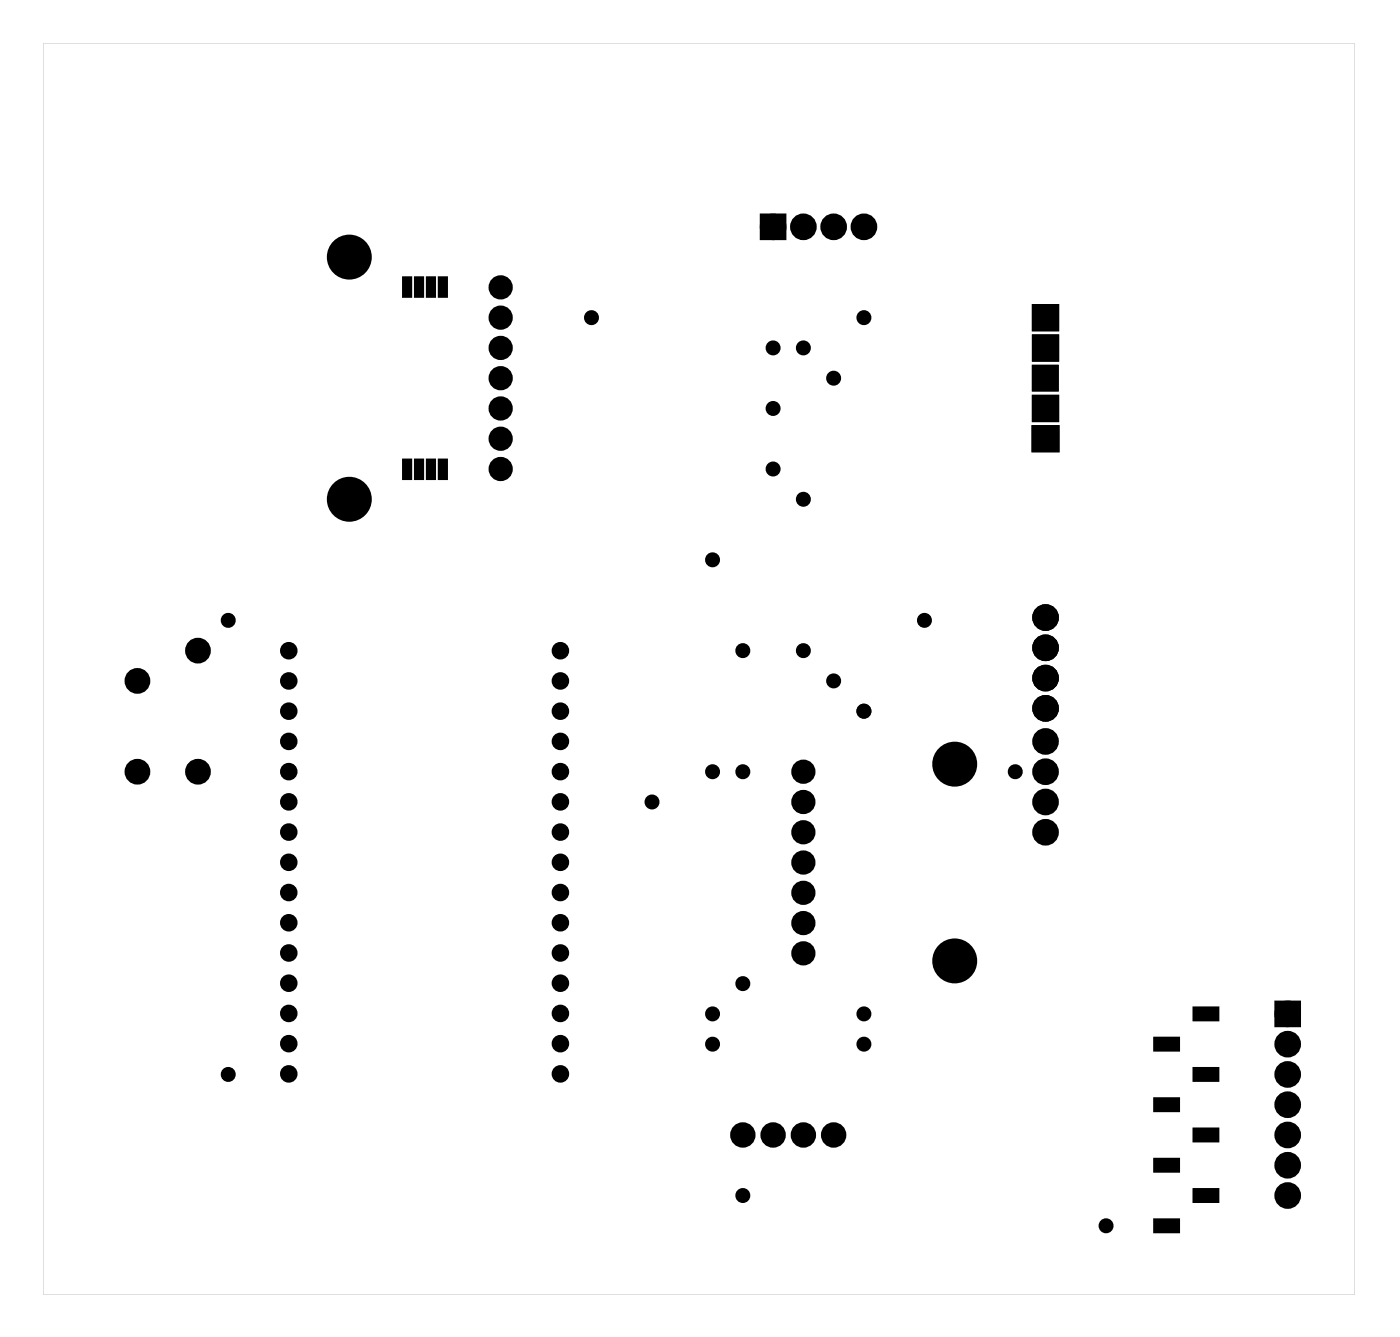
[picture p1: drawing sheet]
<svg xmlns="http://www.w3.org/2000/svg" width="117mm" height="112mm" viewBox="0 0 117 112" stroke-linecap="round" stroke-linejoin="round" font-family="sans-serif">
<g fill="#000">
<path d="M64.1 18.3h1.5v1.5h-1.5zM33.9 23.3h.6v1.6h-.6zM34.9 23.3h.6v1.6h-.6zM35.9 23.3h.6v1.6h-.6zM36.9 23.3h.6v1.6h-.6zM86.8 28.3h1.8v1.8h-1.8zM86.8 33.4h1.8v1.9h-1.8zM86.8 30.9h1.8v1.7h-1.8zM86.8 25.7h1.8v1.8h-1.8zM86.8 25.7h1.8v1.9h-1.8zM86.8 35.9h1.9v1.8h-1.9zM86.7 30.7h2v2h-2z"/>
<path d="M86.7 33.3h2v2h-2zM86.7 28.2h2v2h-2zM86.7 25.6h2v2.1h-2zM86.7 35.8h2.1v2h-2.1zM33.9 38.6h.6v1.6h-.6zM34.9 38.6h.6v1.6h-.6zM35.9 38.6h.6v1.6h-.6zM36.9 38.6h.6v1.6h-.6zM96.9 97.3h2v1h-2zM96.9 92.2h2v1h-2zM96.9 87.1h2v1h-2zM100.2 94.7h2v1h-2z"/>
<path d="M100.2 89.7h2v1h-2zM100.2 84.6h2v1h-2zM107.3 84.3h1.5v1.5h-1.5zM96.9 102.4h2v1h-2zM100.2 99.8h2v1h-2z"/>
<path d="M3.6 3.6h110.1v105h-110.1zM3.6 3.6v105h110.1v-105z"/>
</g>
<g fill="#000">
<circle cx="64.9" cy="19" r=".74"/>
<circle cx="67.4" cy="19" r=".74"/>
<circle cx="70" cy="19" r=".74"/>
<circle cx="72.5" cy="19" r=".74"/>
<circle cx="29.3" cy="21.6" r="1.5"/>
<circle cx="42" cy="31.7" r=".69"/>
<circle cx="42" cy="26.7" r=".69"/>
<circle cx="42" cy="34.3" r=".69"/>
<circle cx="42" cy="24.1" r=".69"/>
<circle cx="42" cy="36.8" r=".69"/>
<circle cx="42" cy="29.2" r=".69"/>
<circle cx="42" cy="39.4" r=".69"/>
<circle cx="49.6" cy="26.7" r=".35"/>
<circle cx="64.9" cy="29.2" r=".35"/>
<circle cx="64.9" cy="34.3" r=".35"/>
<circle cx="64.9" cy="39.4" r=".35"/>
<circle cx="67.4" cy="29.2" r=".35"/>
<circle cx="70" cy="31.7" r=".35"/>
<circle cx="72.5" cy="26.7" r=".35"/>
<circle cx="87.7" cy="31.7" r=".72"/>
<circle cx="87.7" cy="29.2" r=".72"/>
<circle cx="87.7" cy="36.8" r=".72"/>
<circle cx="87.7" cy="26.6" r=".72"/>
<circle cx="87.7" cy="34.3" r=".72"/>
<circle cx="11.5" cy="57.1" r=".7"/>
<circle cx="16.6" cy="54.6" r=".7"/>
<circle cx="19.2" cy="52.1" r=".35"/>
<circle cx="24.2" cy="57.1" r=".45"/>
<circle cx="24.2" cy="59.7" r=".45"/>
<circle cx="24.2" cy="54.6" r=".45"/>
<circle cx="29.3" cy="41.9" r="1.5"/>
<circle cx="47" cy="57.1" r=".45"/>
<circle cx="47" cy="59.7" r=".45"/>
<circle cx="47" cy="54.6" r=".45"/>
<circle cx="59.8" cy="47" r=".35"/>
<circle cx="62.3" cy="54.6" r=".35"/>
<circle cx="67.4" cy="41.9" r=".35"/>
<circle cx="67.4" cy="54.6" r=".35"/>
<circle cx="70" cy="57.1" r=".35"/>
<circle cx="72.5" cy="59.7" r=".35"/>
<circle cx="77.6" cy="52.1" r=".35"/>
<circle cx="87.7" cy="51.8" r=".74"/>
<circle cx="87.7" cy="54.4" r=".74"/>
<circle cx="87.7" cy="59.4" r=".74"/>
<circle cx="87.7" cy="56.9" r=".74"/>
<circle cx="11.5" cy="64.8" r=".7"/>
<circle cx="16.6" cy="64.8" r=".7"/>
<circle cx="24.2" cy="69.8" r=".45"/>
<circle cx="24.2" cy="67.3" r=".45"/>
<circle cx="24.2" cy="77.4" r=".45"/>
<circle cx="24.2" cy="64.7" r=".45"/>
<circle cx="24.2" cy="62.2" r=".45"/>
<circle cx="24.2" cy="80" r=".45"/>
<circle cx="24.2" cy="74.9" r=".45"/>
<circle cx="24.2" cy="72.4" r=".45"/>
<circle cx="47" cy="69.8" r=".45"/>
<circle cx="47" cy="67.3" r=".45"/>
<circle cx="47" cy="64.7" r=".45"/>
<circle cx="47" cy="77.4" r=".45"/>
<circle cx="47" cy="62.2" r=".45"/>
<circle cx="47" cy="80" r=".45"/>
<circle cx="47" cy="74.9" r=".45"/>
<circle cx="47" cy="72.4" r=".45"/>
<circle cx="54.7" cy="67.3" r=".35"/>
<circle cx="59.8" cy="64.8" r=".35"/>
<circle cx="62.3" cy="64.8" r=".35"/>
<circle cx="67.4" cy="77.5" r=".69"/>
<circle cx="67.4" cy="74.9" r=".69"/>
<circle cx="67.4" cy="72.4" r=".69"/>
<circle cx="67.4" cy="67.3" r=".69"/>
<circle cx="67.4" cy="69.8" r=".69"/>
<circle cx="67.4" cy="64.8" r=".69"/>
<circle cx="67.4" cy="80" r=".69"/>
<circle cx="80.1" cy="64.1" r="1.5"/>
<circle cx="85.2" cy="64.8" r=".35"/>
<circle cx="87.7" cy="64.8" r=".74"/>
<circle cx="87.7" cy="62.2" r=".74"/>
<circle cx="87.7" cy="67.3" r=".74"/>
<circle cx="87.7" cy="69.8" r=".74"/>
<circle cx="19.2" cy="90.2" r=".35"/>
<circle cx="24.2" cy="87.6" r=".45"/>
<circle cx="24.2" cy="90.1" r=".45"/>
<circle cx="24.2" cy="85" r=".45"/>
<circle cx="24.2" cy="82.5" r=".45"/>
<circle cx="47" cy="90.1" r=".45"/>
<circle cx="47" cy="87.6" r=".45"/>
<circle cx="47" cy="85" r=".45"/>
<circle cx="47" cy="82.5" r=".45"/>
<circle cx="59.8" cy="85.1" r=".35"/>
<circle cx="59.8" cy="87.6" r=".35"/>
<circle cx="62.3" cy="82.5" r=".35"/>
<circle cx="62.3" cy="95.2" r=".76"/>
<circle cx="64.9" cy="95.2" r=".76"/>
<circle cx="67.4" cy="95.2" r=".76"/>
<circle cx="70" cy="95.2" r=".76"/>
<circle cx="72.5" cy="85.1" r=".35"/>
<circle cx="72.5" cy="87.6" r=".35"/>
<circle cx="80.1" cy="80.6" r="1.5"/>
<circle cx="108.1" cy="87.6" r=".74"/>
<circle cx="108.1" cy="90.2" r=".74"/>
<circle cx="108.1" cy="85.1" r=".74"/>
<circle cx="108.1" cy="92.7" r=".74"/>
<circle cx="108.1" cy="95.2" r=".74"/>
<circle cx="108.1" cy="97.8" r=".74"/>
<circle cx="62.3" cy="100.3" r=".35"/>
<circle cx="92.8" cy="102.9" r=".35"/>
<circle cx="108.1" cy="100.3" r=".74"/>
</g>
<g fill="none" stroke="#000" stroke-width=".58">
<circle cx="24.2" cy="59.7" r=".45"/>
<circle cx="24.2" cy="54.6" r=".45"/>
<circle cx="24.2" cy="57.1" r=".45"/>
<circle cx="47" cy="59.7" r=".45"/>
<circle cx="47" cy="54.6" r=".45"/>
<circle cx="47" cy="57.1" r=".45"/>
<circle cx="24.2" cy="69.8" r=".45"/>
<circle cx="24.2" cy="67.3" r=".45"/>
<circle cx="24.2" cy="74.9" r=".45"/>
<circle cx="24.2" cy="72.4" r=".45"/>
<circle cx="24.2" cy="64.7" r=".45"/>
<circle cx="24.2" cy="80" r=".45"/>
<circle cx="24.2" cy="62.2" r=".45"/>
<circle cx="24.2" cy="77.4" r=".45"/>
<circle cx="47" cy="69.8" r=".45"/>
<circle cx="47" cy="67.3" r=".45"/>
<circle cx="47" cy="72.4" r=".45"/>
<circle cx="47" cy="74.9" r=".45"/>
<circle cx="47" cy="64.7" r=".45"/>
<circle cx="47" cy="80" r=".45"/>
<circle cx="47" cy="62.2" r=".45"/>
<circle cx="47" cy="77.4" r=".45"/>
<circle cx="24.2" cy="82.5" r=".45"/>
<circle cx="24.2" cy="87.6" r=".45"/>
<circle cx="24.2" cy="90.1" r=".45"/>
<circle cx="24.2" cy="85" r=".45"/>
<circle cx="47" cy="90.1" r=".45"/>
<circle cx="47" cy="82.5" r=".45"/>
<circle cx="47" cy="85" r=".45"/>
<circle cx="47" cy="87.6" r=".45"/>
</g>
<g fill="none" stroke="#000" stroke-width=".69" stroke-linecap="butt">
<circle cx="87.7" cy="26.6" r=".72"/>
<circle cx="87.7" cy="29.2" r=".72"/>
<circle cx="87.7" cy="36.8" r=".72"/>
<circle cx="87.7" cy="31.7" r=".72"/>
<circle cx="87.7" cy="34.3" r=".72"/>
</g>
<g fill="none" stroke="#000" stroke-width=".25">
<path d="M33.9 38.6h.6v1.6h-.6zM33.9 23.3h.6v1.6h-.6zM34.9 38.6h.6v1.6h-.6zM34.9 23.3h.6v1.6h-.6zM35.9 38.6h.6v1.6h-.6zM35.9 23.3h.6v1.6h-.6zM36.9 23.3h.6v1.6h-.6zM36.9 38.6h.6v1.6h-.6zM86.7 35.8h2.1v2h-2.1zM86.7 30.7h2v2h-2zM86.7 33.3h2v2h-2zM86.7 25.6h2v2.1h-2z"/>
<path d="M86.7 28.2h2v2h-2zM86.8 30.9h1.8v1.7h-1.8zM86.8 33.4h1.8v1.9h-1.8zM86.8 28.3h1.8v1.8h-1.8zM86.8 25.7h1.8v1.9h-1.8zM86.8 35.9h1.9v1.8h-1.9zM86.8 25.7h1.8v1.8h-1.8zM87.7 26.6h.1M87.7 29.2h.1M96.9 97.3h2v1h-2zM96.9 92.2h2v1h-2zM96.9 87.1h2v1h-2z"/>
<path d="M100.2 99.8h2v1h-2zM100.2 94.7h2v1h-2zM100.2 89.7h2v1h-2zM100.2 84.6h2v1h-2zM96.9 102.4h2v1h-2z"/>
</g>
<g fill="none" stroke="#000" stroke-width=".64" stroke-linecap="butt">
<circle cx="42" cy="39.4" r=".69"/>
<circle cx="42" cy="36.8" r=".69"/>
<circle cx="42" cy="34.3" r=".69"/>
<circle cx="42" cy="31.7" r=".69"/>
<circle cx="42" cy="26.7" r=".69"/>
<circle cx="42" cy="29.2" r=".69"/>
<circle cx="42" cy="24.1" r=".69"/>
<circle cx="67.4" cy="74.9" r=".69"/>
<circle cx="67.4" cy="77.5" r=".69"/>
<circle cx="67.4" cy="80" r=".69"/>
<circle cx="67.4" cy="72.4" r=".69"/>
<circle cx="67.4" cy="69.8" r=".69"/>
<circle cx="67.4" cy="64.8" r=".69"/>
<circle cx="67.4" cy="67.3" r=".69"/>
</g>
<g fill="none" stroke="#000" stroke-width=".76" stroke-linecap="butt">
<path d="M64.1 18.3h1.5v1.5h-1.5zM107.3 84.3h1.5v1.5h-1.5z"/>
<circle cx="64.9" cy="19" r=".74"/>
<circle cx="67.4" cy="19" r=".74"/>
<circle cx="70" cy="19" r=".74"/>
<circle cx="72.5" cy="19" r=".74"/>
<circle cx="29.3" cy="21.6" r="1.5"/>
<circle cx="11.5" cy="57.1" r=".7"/>
<circle cx="16.6" cy="54.6" r=".7"/>
<circle cx="29.3" cy="41.9" r="1.5"/>
<circle cx="87.7" cy="54.4" r=".74"/>
<circle cx="87.7" cy="51.8" r=".74"/>
<circle cx="87.7" cy="56.9" r=".74"/>
<circle cx="87.7" cy="59.4" r=".74"/>
<circle cx="11.5" cy="64.8" r=".7"/>
<circle cx="16.6" cy="64.8" r=".7"/>
<circle cx="80.1" cy="64.1" r="1.5"/>
<circle cx="87.7" cy="64.8" r=".74"/>
<circle cx="87.7" cy="62.2" r=".74"/>
<circle cx="87.7" cy="69.8" r=".74"/>
<circle cx="87.7" cy="67.3" r=".74"/>
<circle cx="80.1" cy="80.6" r="1.5"/>
<circle cx="108.1" cy="87.6" r=".74"/>
<circle cx="108.1" cy="85.1" r=".74"/>
<circle cx="108.1" cy="90.2" r=".74"/>
<circle cx="108.1" cy="92.7" r=".74"/>
<circle cx="108.1" cy="95.2" r=".74"/>
<circle cx="108.1" cy="97.8" r=".74"/>
<circle cx="108.1" cy="100.3" r=".74"/>
</g>
<g fill="none" stroke="#000" stroke-width=".61" stroke-linecap="butt">
<circle cx="62.3" cy="95.2" r=".76"/>
<circle cx="64.9" cy="95.2" r=".76"/>
<circle cx="67.4" cy="95.2" r=".76"/>
<circle cx="70" cy="95.2" r=".76"/>
</g>
<g fill="none" stroke="#000" stroke-width=".55">
<circle cx="49.6" cy="26.7" r=".35"/>
<circle cx="64.9" cy="29.2" r=".35"/>
<circle cx="64.9" cy="34.3" r=".35"/>
<circle cx="64.9" cy="39.4" r=".35"/>
<circle cx="67.4" cy="29.2" r=".35"/>
<circle cx="70" cy="31.7" r=".35"/>
<circle cx="72.5" cy="26.7" r=".35"/>
<circle cx="19.2" cy="52.1" r=".35"/>
<circle cx="59.8" cy="47" r=".35"/>
<circle cx="62.3" cy="54.6" r=".35"/>
<circle cx="67.4" cy="54.6" r=".35"/>
<circle cx="67.4" cy="41.9" r=".35"/>
<circle cx="70" cy="57.1" r=".35"/>
<circle cx="72.5" cy="59.7" r=".35"/>
<circle cx="77.6" cy="52.1" r=".35"/>
<circle cx="54.7" cy="67.3" r=".35"/>
<circle cx="59.8" cy="64.8" r=".35"/>
<circle cx="62.3" cy="64.8" r=".35"/>
<circle cx="85.2" cy="64.8" r=".35"/>
<circle cx="19.2" cy="90.2" r=".35"/>
<circle cx="59.8" cy="87.6" r=".35"/>
<circle cx="59.8" cy="85.1" r=".35"/>
<circle cx="62.3" cy="82.5" r=".35"/>
<circle cx="72.5" cy="85.1" r=".35"/>
<circle cx="72.5" cy="87.6" r=".35"/>
<circle cx="62.3" cy="100.3" r=".35"/>
<circle cx="92.8" cy="102.9" r=".35"/>
</g>
</svg>
